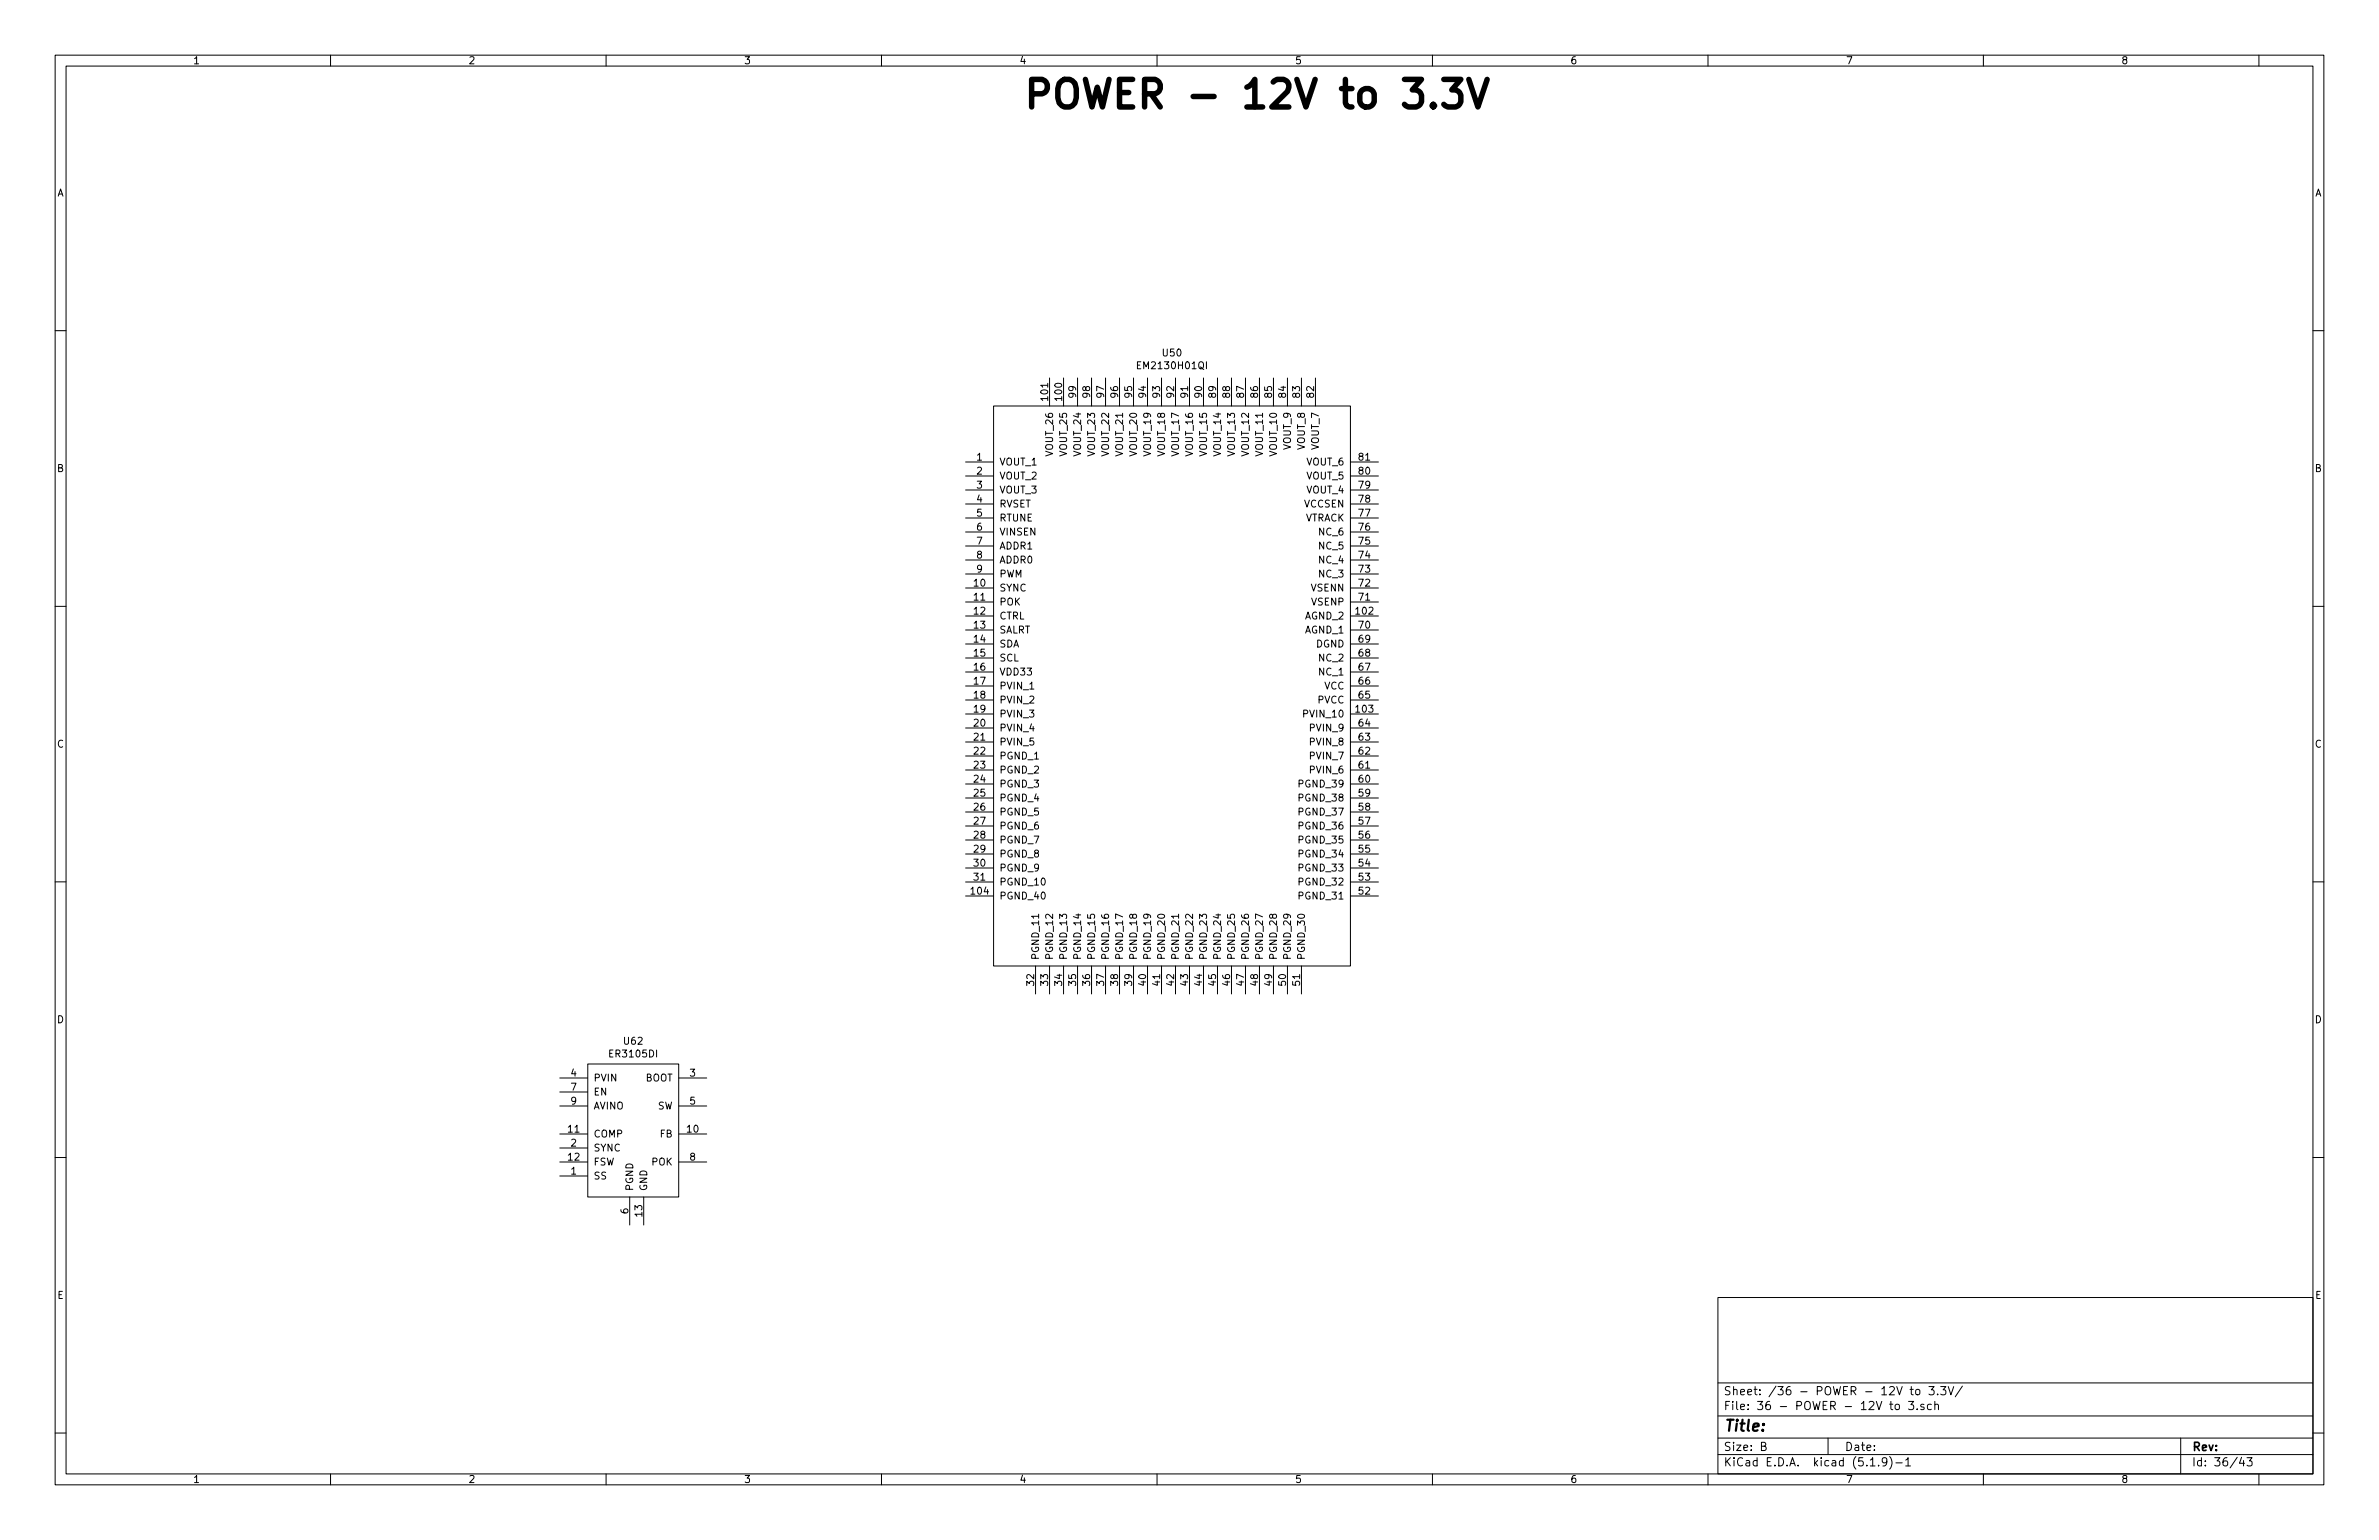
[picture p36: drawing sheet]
<svg xmlns="http://www.w3.org/2000/svg" width="432mm" height="279mm" viewBox="0 0 432 279" stroke-linecap="round" stroke-linejoin="round" font-family="sans-serif">
<defs><g id="words">
<text font-size="7" x="185.4" y="19.7">POWER - 12V to 3.3V</text>
<text font-size="2.8" x="312.8" y="259.7">Title:</text>
<g font-size="2.1">
<text x="312.8" y="255.8">File: 36 - POWER - 12V to 3.sch</text>
<text x="312.8" y="253.1">Sheet: /36 - POWER - 12V to 3.3V/</text>
<text x="312.8" y="263.2">Size: B</text>
<text x="334.8" y="263.2">Date:</text>
<text x="397.8" y="263.2">Rev:</text>
<text x="312.8" y="266">KiCad E.D.A. kicad (5.1.9)-1</text>
<text x="397.8" y="266">Id: 36/43</text>
</g>
<g font-size="1.8">
<text x="35" y="11.6">1</text>
<text x="85" y="11.6">2</text>
<text x="135" y="11.6">3</text>
<text x="185" y="11.6">4</text>
<text x="235" y="11.6">5</text>
<text x="285" y="11.6">6</text>
<text x="335" y="11.6">7</text>
<text x="385" y="11.6">8</text>
<text x="10.4" y="35.6">A</text>
<text x="420.2" y="35.6">A</text>
<text x="211.1" y="64.7">U50</text>
<text x="206.9" y="67">EM2130H01QI</text>
<text x="190.2" y="72.6" transform="rotate(-90 190.2 72.6)">101</text>
<text x="192.8" y="72.6" transform="rotate(-90 192.8 72.6)">100</text>
<text x="195.3" y="72.1" transform="rotate(-90 195.3 72.1)">99</text>
<text x="197.9" y="72.1" transform="rotate(-90 197.9 72.1)">98</text>
<text x="200.4" y="72.1" transform="rotate(-90 200.4 72.1)">97</text>
<text x="202.9" y="72.1" transform="rotate(-90 202.9 72.1)">96</text>
<text x="205.5" y="72.1" transform="rotate(-90 205.5 72.1)">95</text>
<text x="208" y="72.1" transform="rotate(-90 208 72.1)">94</text>
<text x="210.6" y="72.1" transform="rotate(-90 210.6 72.1)">93</text>
<text x="213.1" y="72.1" transform="rotate(-90 213.1 72.1)">92</text>
<text x="215.6" y="72.1" transform="rotate(-90 215.6 72.1)">91</text>
<text x="218.2" y="72.1" transform="rotate(-90 218.2 72.1)">90</text>
<text x="220.7" y="72.1" transform="rotate(-90 220.7 72.1)">89</text>
<text x="223.3" y="72.1" transform="rotate(-90 223.3 72.1)">88</text>
<text x="225.8" y="72.1" transform="rotate(-90 225.8 72.1)">87</text>
<text x="228.3" y="72.1" transform="rotate(-90 228.3 72.1)">86</text>
<text x="230.9" y="72.1" transform="rotate(-90 230.9 72.1)">85</text>
<text x="233.4" y="72.1" transform="rotate(-90 233.4 72.1)">84</text>
<text x="236" y="72.1" transform="rotate(-90 236 72.1)">83</text>
<text x="238.5" y="72.1" transform="rotate(-90 238.5 72.1)">82</text>
<text x="177.3" y="83.6">1</text>
<text x="191.1" y="82.5" transform="rotate(-90 191.1 82.5)">VOUT_26</text>
<text x="193.7" y="82.5" transform="rotate(-90 193.7 82.5)">VOUT_25</text>
<text x="196.2" y="82.5" transform="rotate(-90 196.2 82.5)">VOUT_24</text>
<text x="198.8" y="82.5" transform="rotate(-90 198.8 82.5)">VOUT_23</text>
<text x="201.3" y="82.5" transform="rotate(-90 201.3 82.5)">VOUT_22</text>
<text x="203.8" y="82.5" transform="rotate(-90 203.8 82.5)">VOUT_21</text>
<text x="206.4" y="82.5" transform="rotate(-90 206.4 82.5)">VOUT_20</text>
<text x="208.9" y="82.5" transform="rotate(-90 208.9 82.5)">VOUT_19</text>
<text x="211.5" y="82.5" transform="rotate(-90 211.5 82.5)">VOUT_18</text>
<text x="214" y="82.5" transform="rotate(-90 214 82.5)">VOUT_17</text>
<text x="216.5" y="82.5" transform="rotate(-90 216.5 82.5)">VOUT_16</text>
<text x="219.1" y="82.5" transform="rotate(-90 219.1 82.5)">VOUT_15</text>
<text x="221.6" y="82.5" transform="rotate(-90 221.6 82.5)">VOUT_14</text>
<text x="224.2" y="82.5" transform="rotate(-90 224.2 82.5)">VOUT_13</text>
<text x="226.7" y="82.5" transform="rotate(-90 226.7 82.5)">VOUT_12</text>
<text x="229.2" y="82.5" transform="rotate(-90 229.2 82.5)">VOUT_11</text>
<text x="231.8" y="82.5" transform="rotate(-90 231.8 82.5)">VOUT_10</text>
<text x="234.3" y="81.6" transform="rotate(-90 234.3 81.6)">VOUT_9</text>
<text x="236.9" y="81.6" transform="rotate(-90 236.9 81.6)">VOUT_8</text>
<text x="239.4" y="81.6" transform="rotate(-90 239.4 81.6)">VOUT_7</text>
<text x="246.7" y="83.6">81</text>
<text x="10.4" y="85.6">B</text>
<text x="177.3" y="86.1">2</text>
<text x="177.3" y="88.6">3</text>
<text x="181.4" y="84.5">VOUT_1</text>
<text x="181.4" y="87">VOUT_2</text>
<text x="181.4" y="89.5">VOUT_3</text>
<text x="237.2" y="89.5">VOUT_4</text>
<text x="237.2" y="87">VOUT_5</text>
<text x="237.2" y="84.5">VOUT_6</text>
<text x="246.7" y="88.6">79</text>
<text x="246.7" y="86.1">80</text>
<text x="420.2" y="85.6">B</text>
<text x="177.3" y="91.2">4</text>
<text x="177.3" y="93.7">5</text>
<text x="181.4" y="92.1">RVSET</text>
<text x="181.4" y="94.6">RTUNE</text>
<text x="236.7" y="94.6">VTRACK</text>
<text x="236.7" y="92.1">VCCSEN</text>
<text x="246.7" y="93.7">77</text>
<text x="246.7" y="91.2">78</text>
<text x="177.3" y="96.3">6</text>
<text x="177.3" y="98.8">7</text>
<text x="177.3" y="101.3">8</text>
<text x="181.4" y="97.2">VINSEN</text>
<text x="181.4" y="99.7">ADDR1</text>
<text x="239.6" y="99.7">NC_5</text>
<text x="239.6" y="97.2">NC_6</text>
<text x="246.7" y="101.3">74</text>
<text x="246.7" y="98.8">75</text>
<text x="246.7" y="96.3">76</text>
<text x="176.8" y="106.4">10</text>
<text x="177.3" y="103.9">9</text>
<text x="181.4" y="107.3">SYNC</text>
<text x="181.4" y="102.2">ADDR0</text>
<text x="181.4" y="104.8">PWM</text>
<text x="238" y="107.3">VSENN</text>
<text x="239.6" y="104.8">NC_3</text>
<text x="239.6" y="102.2">NC_4</text>
<text x="246.7" y="106.4">72</text>
<text x="246.7" y="103.9">73</text>
<text x="176.8" y="109">11</text>
<text x="176.8" y="111.5">12</text>
<text x="181.4" y="109.9">POK</text>
<text x="181.4" y="112.4">CTRL</text>
<text x="236.9" y="112.4">AGND_2</text>
<text x="238.1" y="109.9">VSENP</text>
<text x="246.2" y="111.5">102</text>
<text x="246.7" y="109">71</text>
<text x="176.8" y="114">13</text>
<text x="176.8" y="116.6">14</text>
<text x="176.8" y="119.1">15</text>
<text x="181.4" y="114.9">SALRT</text>
<text x="181.4" y="117.5">SDA</text>
<text x="236.9" y="114.9">AGND_1</text>
<text x="238.9" y="117.5">DGND</text>
<text x="246.7" y="119.1">68</text>
<text x="246.7" y="116.6">69</text>
<text x="246.7" y="114">70</text>
<text x="176.8" y="121.7">16</text>
<text x="176.8" y="124.2">17</text>
<text x="181.4" y="120">SCL</text>
<text x="181.4" y="122.6">VDD33</text>
<text x="181.4" y="125.1">PVIN_1</text>
<text x="239.6" y="122.6">NC_1</text>
<text x="239.6" y="120">NC_2</text>
<text x="240.4" y="125.1">VCC</text>
<text x="246.7" y="124.2">66</text>
<text x="246.7" y="121.7">67</text>
<text x="176.8" y="126.7">18</text>
<text x="176.8" y="129.3">19</text>
<text x="176.8" y="131.8">20</text>
<text x="181.4" y="127.6">PVIN_2</text>
<text x="181.4" y="130.2">PVIN_3</text>
<text x="237" y="130.2">PVIN_10</text>
<text x="239.2" y="127.6">PVCC</text>
<text x="246.2" y="129.3">103</text>
<text x="246.7" y="131.8">64</text>
<text x="246.7" y="126.7">65</text>
<text x="10.4" y="135.6">C</text>
<text x="176.8" y="134.4">21</text>
<text x="176.8" y="136.9">22</text>
<text x="181.4" y="132.7">PVIN_4</text>
<text x="181.4" y="135.3">PVIN_5</text>
<text x="181.4" y="137.8">PGND_1</text>
<text x="238" y="137.8">PVIN_7</text>
<text x="238" y="135.3">PVIN_8</text>
<text x="238" y="132.7">PVIN_9</text>
<text x="246.7" y="136.9">62</text>
<text x="246.7" y="134.4">63</text>
<text x="420.2" y="135.6">C</text>
<text x="176.8" y="139.4">23</text>
<text x="176.8" y="142">24</text>
<text x="181.4" y="140.3">PGND_2</text>
<text x="181.4" y="142.9">PGND_3</text>
<text x="236" y="142.9">PGND_39</text>
<text x="238" y="140.3">PVIN_6</text>
<text x="246.7" y="142">60</text>
<text x="246.7" y="139.4">61</text>
<text x="176.8" y="144.5">25</text>
<text x="176.8" y="147.1">26</text>
<text x="176.8" y="149.6">27</text>
<text x="181.4" y="145.4">PGND_4</text>
<text x="181.4" y="148">PGND_5</text>
<text x="236" y="148">PGND_37</text>
<text x="236" y="145.4">PGND_38</text>
<text x="246.7" y="149.6">57</text>
<text x="246.7" y="147.1">58</text>
<text x="246.7" y="144.5">59</text>
<text x="176.8" y="152.1">28</text>
<text x="176.8" y="154.7">29</text>
<text x="181.4" y="150.5">PGND_6</text>
<text x="181.4" y="153">PGND_7</text>
<text x="181.4" y="155.6">PGND_8</text>
<text x="236" y="155.6">PGND_34</text>
<text x="236" y="153">PGND_35</text>
<text x="236" y="150.5">PGND_36</text>
<text x="246.7" y="154.7">55</text>
<text x="246.7" y="152.1">56</text>
<text x="176.8" y="157.2">30</text>
<text x="176.8" y="159.8">31</text>
<text x="181.4" y="158.1">PGND_9</text>
<text x="181.4" y="160.7">PGND_10</text>
<text x="236" y="160.7">PGND_32</text>
<text x="236" y="158.1">PGND_33</text>
<text x="246.7" y="159.8">53</text>
<text x="246.7" y="157.2">54</text>
<text x="176.3" y="162.3">104</text>
<text x="181.4" y="163.2">PGND_40</text>
<text x="236" y="163.2">PGND_31</text>
<text x="246.7" y="162.3">52</text>
<text x="187.7" y="178.8" transform="rotate(-90 187.7 178.8)">32</text>
<text x="188.6" y="174.2" transform="rotate(-90 188.6 174.2)">PGND_11</text>
<text x="190.2" y="178.8" transform="rotate(-90 190.2 178.8)">33</text>
<text x="191.1" y="174.2" transform="rotate(-90 191.1 174.2)">PGND_12</text>
<text x="192.8" y="178.8" transform="rotate(-90 192.8 178.8)">34</text>
<text x="193.7" y="174.2" transform="rotate(-90 193.7 174.2)">PGND_13</text>
<text x="195.3" y="178.8" transform="rotate(-90 195.3 178.8)">35</text>
<text x="196.2" y="174.2" transform="rotate(-90 196.2 174.2)">PGND_14</text>
<text x="197.9" y="178.8" transform="rotate(-90 197.9 178.8)">36</text>
<text x="198.8" y="174.2" transform="rotate(-90 198.8 174.2)">PGND_15</text>
<text x="200.4" y="178.8" transform="rotate(-90 200.4 178.8)">37</text>
<text x="201.3" y="174.2" transform="rotate(-90 201.3 174.2)">PGND_16</text>
<text x="202.9" y="178.8" transform="rotate(-90 202.9 178.8)">38</text>
<text x="203.8" y="174.2" transform="rotate(-90 203.8 174.2)">PGND_17</text>
<text x="205.5" y="178.8" transform="rotate(-90 205.5 178.8)">39</text>
<text x="206.4" y="174.2" transform="rotate(-90 206.4 174.2)">PGND_18</text>
<text x="208" y="178.8" transform="rotate(-90 208 178.8)">40</text>
<text x="208.9" y="174.2" transform="rotate(-90 208.9 174.2)">PGND_19</text>
<text x="210.6" y="178.8" transform="rotate(-90 210.6 178.8)">41</text>
<text x="211.5" y="174.2" transform="rotate(-90 211.5 174.2)">PGND_20</text>
<text x="213.1" y="178.8" transform="rotate(-90 213.1 178.8)">42</text>
<text x="214" y="174.2" transform="rotate(-90 214 174.2)">PGND_21</text>
<text x="215.6" y="178.8" transform="rotate(-90 215.6 178.8)">43</text>
<text x="216.5" y="174.2" transform="rotate(-90 216.5 174.2)">PGND_22</text>
<text x="218.2" y="178.8" transform="rotate(-90 218.2 178.8)">44</text>
<text x="219.1" y="174.2" transform="rotate(-90 219.1 174.2)">PGND_23</text>
<text x="220.7" y="178.8" transform="rotate(-90 220.7 178.8)">45</text>
<text x="221.6" y="174.2" transform="rotate(-90 221.6 174.2)">PGND_24</text>
<text x="223.3" y="178.8" transform="rotate(-90 223.3 178.8)">46</text>
<text x="224.2" y="174.2" transform="rotate(-90 224.2 174.2)">PGND_25</text>
<text x="225.8" y="178.8" transform="rotate(-90 225.8 178.8)">47</text>
<text x="226.7" y="174.2" transform="rotate(-90 226.7 174.2)">PGND_26</text>
<text x="228.3" y="178.8" transform="rotate(-90 228.3 178.8)">48</text>
<text x="229.2" y="174.2" transform="rotate(-90 229.2 174.2)">PGND_27</text>
<text x="230.9" y="178.8" transform="rotate(-90 230.9 178.8)">49</text>
<text x="231.8" y="174.2" transform="rotate(-90 231.8 174.2)">PGND_28</text>
<text x="233.4" y="178.8" transform="rotate(-90 233.4 178.8)">50</text>
<text x="234.3" y="174.2" transform="rotate(-90 234.3 174.2)">PGND_29</text>
<text x="236" y="178.8" transform="rotate(-90 236 178.8)">51</text>
<text x="236.9" y="174.2" transform="rotate(-90 236.9 174.2)">PGND_30</text>
<text x="10.4" y="185.6">D</text>
<text x="420.2" y="185.6">D</text>
<text x="110.9" y="191.8">ER3105DI</text>
<text x="113.3" y="189.5">U62</text>
<text x="103.7" y="195.3">4</text>
<text x="103.7" y="197.9">7</text>
<text x="107.7" y="196.2">PVIN</text>
<text x="117.1" y="196.2">BOOT</text>
<text x="125.2" y="195.3">3</text>
<text x="103.7" y="200.4">9</text>
<text x="107.7" y="198.8">EN</text>
<text x="107.7" y="201.3">AVINO</text>
<text x="119.3" y="201.3">SW</text>
<text x="125.2" y="200.4">5</text>
<text x="103.2" y="205.5">11</text>
<text x="103.7" y="208">2</text>
<text x="107.7" y="206.4">COMP</text>
<text x="107.7" y="208.9">SYNC</text>
<text x="119.8" y="206.4">FB</text>
<text x="124.8" y="205.5">10</text>
<text x="103.2" y="210.6">12</text>
<text x="103.7" y="213.1">1</text>
<text x="107.7" y="214">SS</text>
<text x="107.7" y="211.5">FSW</text>
<text x="118.3" y="211.5">POK</text>
<text x="125.2" y="210.6">8</text>
<text x="114" y="220.2" transform="rotate(-90 114 220.2)">6</text>
<text x="114.9" y="216.2" transform="rotate(-90 114.9 216.2)">PGND</text>
<text x="116.6" y="220.7" transform="rotate(-90 116.6 220.7)">13</text>
<text x="117.5" y="216.2" transform="rotate(-90 117.5 216.2)">GND</text>
<text x="10.4" y="235.6">E</text>
<text x="420.2" y="235.6">E</text>
<text x="35" y="269">1</text>
<text x="85" y="269">2</text>
<text x="135" y="269">3</text>
<text x="185" y="269">4</text>
<text x="235" y="269">5</text>
<text x="285" y="269">6</text>
<text x="335" y="269">7</text>
<text x="385" y="269">8</text>
</g>
</g></defs>
<g fill="none" stroke="#000" stroke-width=".18">
<path d="M10 10h411.8v259.4h-411.8zM12 12h407.8v255.4h-407.8zM60 10v2M110 10v2M160 10v2M210 10v2M260 10v2M310 10v2M360 10v2M410 10v2M10 60h2M419.8 60h2"/>
<path d="M180.3 73.7h64.8v101.6h-64.8zM190.5 68.6v5.1M193 68.6v5.1M195.6 68.6v5.1M198.1 68.6v5.1M200.7 68.6v5.1M203.2 68.6v5.1M205.7 68.6v5.1M208.3 68.6v5.1M210.8 68.6v5.1M213.4 68.6v5.1M215.9 68.6v5.1"/>
<path d="M218.4 68.6v5.1M221 68.6v5.1M223.5 68.6v5.1M226.1 68.6v5.1M228.6 68.6v5.1M231.1 68.6v5.1M233.7 68.6v5.1M236.2 68.6v5.1M238.8 68.6v5.1M175.3 83.8h5M175.3 86.4h5M175.3 88.9h5"/>
<path d="M175.3 91.4h5M175.3 94h5M175.3 96.5h5M175.3 99.1h5M245.1 83.8h5.1M245.1 86.4h5.1M245.1 88.9h5.1M245.1 91.4h5.1M245.1 94h5.1M245.1 96.5h5.1M245.1 99.1h5.1M10 110h2"/>
<path d="M175.3 106.7h5M175.3 111.8h5M175.3 109.2h5M175.3 114.3h5M175.3 116.8h5M175.3 119.4h5M175.3 104.1h5M175.3 101.6h5M245.1 106.7h5.1M245.1 111.8h5.1M245.1 109.2h5.1M245.1 114.3h5.1"/>
<path d="M245.1 116.8h5.1M245.1 119.4h5.1M245.1 104.1h5.1M245.1 101.6h5.1M419.8 110h2M175.3 129.5h5M175.3 121.9h5M175.3 124.5h5M175.3 127h5M175.3 132.1h5M175.3 134.6h5M175.3 137.2h5"/>
<path d="M175.3 139.7h5M245.1 129.5h5.1M245.1 121.9h5.1M245.1 124.5h5.1M245.1 127h5.1M245.1 132.1h5.1M245.1 134.6h5.1M245.1 137.2h5.1M245.1 139.7h5.1M10 160h2M175.3 142.2h5M175.3 144.8h5"/>
<path d="M175.3 147.3h5M175.3 149.9h5M175.3 152.4h5M175.3 154.9h5M175.3 157.5h5M245.1 142.2h5.1M245.1 144.8h5.1M245.1 147.3h5.1M245.1 149.9h5.1M245.1 152.4h5.1M245.1 154.9h5.1M245.1 157.5h5.1"/>
<path d="M419.8 160h2M175.3 162.6h5M175.3 160h5M188 175.3v5M188.5 165.9v.7M190.5 175.3v5M193 175.3v5M195.6 175.3v5M198.1 175.3v5M200.7 175.3v5M203.2 175.3v5M205.7 175.3v5"/>
<path d="M208.3 175.3v5M210.8 175.3v5M213.4 175.3v5M213.9 165.9v.7M215.9 175.3v5M218.4 175.3v5M221 175.3v5M223.5 175.3v5M226.1 175.3v5M228.6 175.3v5M231.1 175.3v5M233.7 175.3v5"/>
<path d="M236.2 175.3v5M245.1 162.6h5.1M245.1 160h5.1M101.6 195.6h5.1M101.6 198.1h5.1M106.7 193h16.5v24.2h-16.5zM123.2 195.6h5.1M10 210h2M101.6 213.4h5.1M101.6 205.7h5.1M101.6 210.8h5.1M101.6 208.3h5.1"/>
<path d="M101.6 200.7h5.1M114.3 217.2v5.1M116.8 217.2v5.1M123.2 205.7h5.1M123.2 210.8h5.1M123.2 200.7h5.1M419.8 210h2M311.8 235.4h108v32h-108zM10 260h2M311.8 256.9h108M311.8 250.9h108M343 254.8h.6"/>
<path d="M343.2 254.3v1.2l.4 .3M344 254.9l.3-.1 .4 .1v.7l-.2 .2-.5-.2zM346.4 254.3h.9l-.5 .5 .5 .2v.6l-.3 .2-.6-.2M346.7 252.1h.6M346.9 251.6v1.3l.4 .2M347.8 252.2l.2-.1 .4 .1v.7l-.2 .2-.4-.2zM348 255.6v.2M349.2 254.8a.37 .37 0 0 0-.6 .2l.1 .2 .5 .1v.2l-.2 .3-.4-.1M350.1 251.6h1l-.6 .5 .5 .2v.6l-.3 .2-.6-.2M350.5 254.8h-.4l-.3 .2 .2 .7h.5M351.2 254.9l.1-.1a.37 .37 0 0 1 .5 .2v.8M351.2 254.3v1.5"/>
<path d="M351.7 252.9v.2M352.2 251.6h1l-.5 .5 .4 .2v.6l-.2 .2-.7-.2M353.6 251.6l.5 1.5 .5-1.5M356.2 251.5l-1.3 1.9M419.8 260h2M60 267.4v2M110 267.4v2M160 267.4v2M210 267.4v2M260 267.4v2M310 267.4v2M311.8 263.9h108"/>
<path d="M311.8 260.9h108M319.7 262.4l.7-.1 .1-.2-.1-.4h-.7v1.5h.6l.3-.3a.41 .41 0 0 0-.4-.5M331.8 260.9v3M339.5 266h.8M341 265.8v.2M342.5 265.1l-.3 .3-.4-.1-.2-.2 .2-.6h.4l.2 .1a1.27 1.27 0 0 1-.2 1.3l-.4 .1M343 264.3a1.71 1.71 0 0 1 0 2.2M344.1 265.4h1.2M345.9 264.9l.4-.4v1.5M345.9 266h.9M360 267.4v2M395.8 260.9v6.5"/>
<path d="M406.9 264.4l-.4 1.1h.9M407.2 265v1M407.8 264.5h1l-.5 .5 .4 .2v.6l-.2 .2-.7-.2M410 267.4v2"/>
</g>
<path d="M254.9 14.4h3.1l-1.7 1.9a1.4 1.4 0 0 1 1.7 1v1.2l-.5 .7-.5 .2h-1.4l-.7-.5M260.1 18.9l.3 .3-.3 .2-.2-.2 .2-.3v.5M262.1 14.4h3.1l-1.7 1.9a1.35 1.35 0 0 1 1.7 1v1.2l-.5 .7-.5 .2h-1.4l-.7-.5M266.6 14.4l1.6 5 1.7-5" fill="none" stroke="#000" stroke-width=".99"/>
<use href="#words"/>
</svg>
